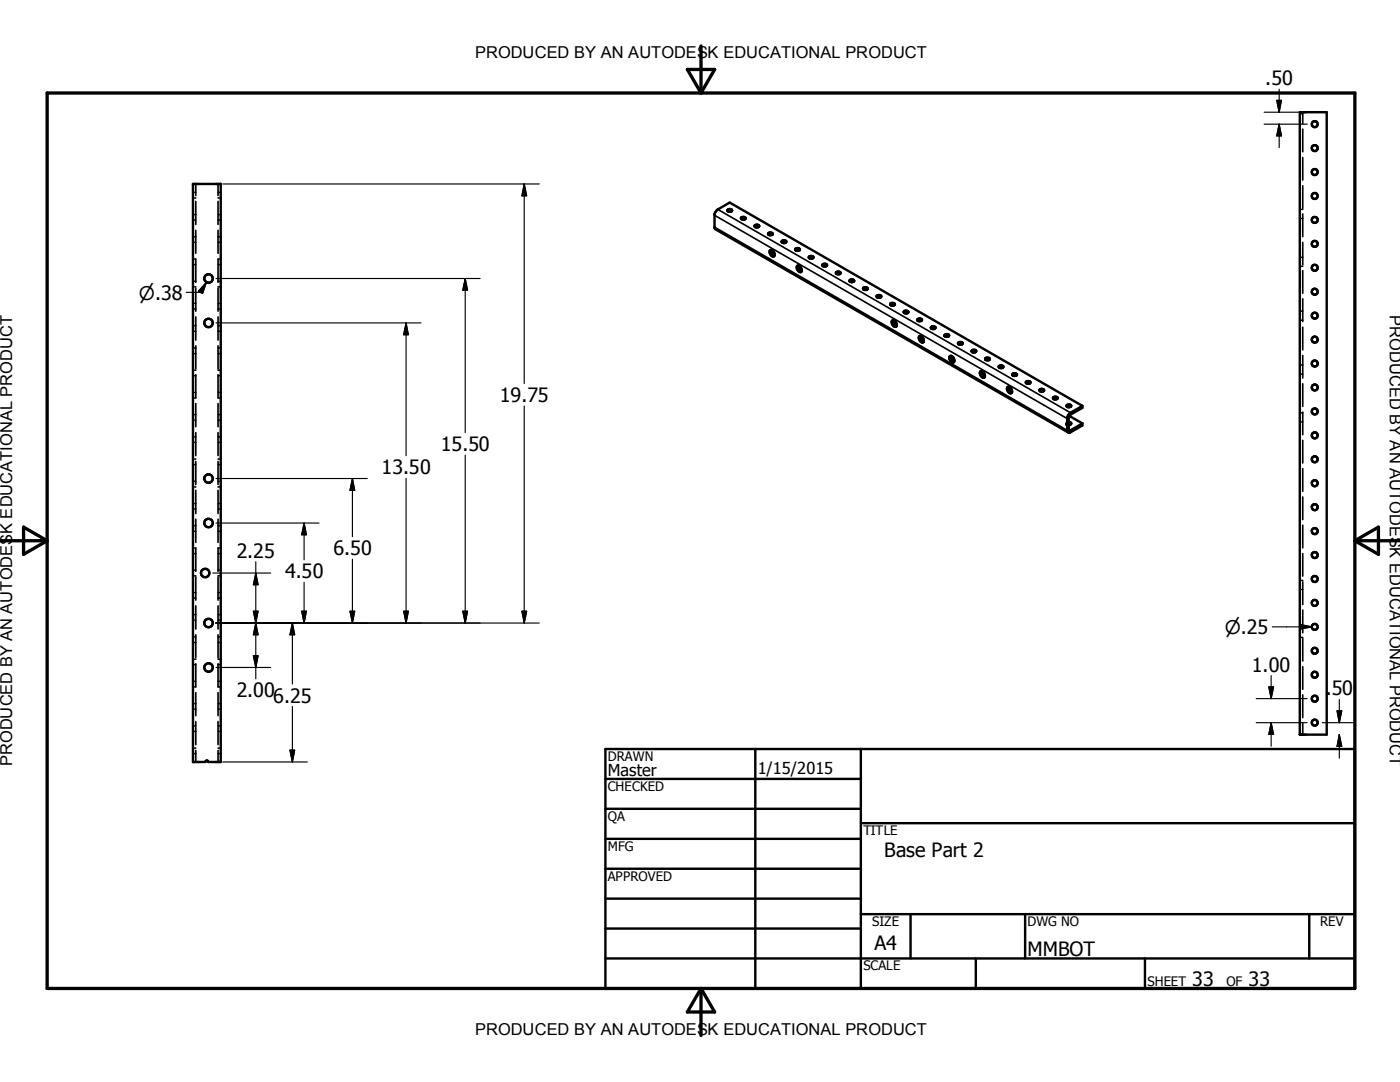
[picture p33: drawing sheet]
<svg xmlns="http://www.w3.org/2000/svg" width="279mm" height="216mm" viewBox="0 0 279 216" stroke-linecap="round" stroke-linejoin="round" font-family="sans-serif">
<defs><g id="words">
<g font-size="3.9">
<text x="252.5" y="17">.50</text>
<text x="99.7" y="80.2">19.75</text>
<text x="76.1" y="94.7">13.50</text>
<text x="88" y="90">15.50</text>
<text x="47.2" y="111.3">2.25</text>
<text x="66.5" y="110.7">6.50</text>
<text x="56.9" y="115.4">4.50</text>
<text x="249.9" y="134">1.00</text>
<text x="47.2" y="139.1">2.00</text>
<text x="54.5" y="140.2">6.25</text>
<text x="264.6" y="138.8">.</text>
<text x="265.8" y="138.8">50</text>
<text x="176.4" y="171">Base Part 2</text>
<text x="174.5" y="189.5">A4</text>
<text x="205.1" y="190.8">MMBOT</text>
<text x="237.9" y="196.7">33</text>
<text x="249.2" y="196.7">33</text>
</g>
<g font-size="3.7">
<text x="27.7" y="59.8">⌀.38</text>
<text x="244.4" y="126.5">⌀.25</text>
</g>
<g font-size="3.3">
<text x="94.8" y="11.6">PRODUCED BY AN AUTODESK EDUCATIONAL PRODUCT</text>
<text x="277.4" y="62.9" transform="rotate(90 277.4 62.9)">PRODUCED BY AN AUTODESK EDUCATIONAL PRODUCT</text>
<text x="2.5" y="152.9" transform="rotate(-90 2.5 152.9)">PRODUCED BY AN AUTODESK EDUCATIONAL PRODUCT</text>
<text x="121.3" y="154.9">Master</text>
<text x="151.2" y="154.4">1/15/2015</text>
<text x="94.8" y="206.6">PRODUCED BY AN AUTODESK EDUCATIONAL PRODUCT</text>
</g>
<g font-size="2.6">
<text x="121.3" y="151.8">DRAWN</text>
<text x="121.3" y="157.8">CHECKED</text>
<text x="121.3" y="163.8">QA</text>
<text x="172.3" y="166.6">TITLE</text>
<text x="121.3" y="169.8">MFG</text>
<text x="121.3" y="175.8">APPROVED</text>
<text x="174.1" y="184.8">SIZE</text>
<text x="205.1" y="184.8">DWG NO</text>
<text x="263.5" y="184.8">REV</text>
<text x="172.3" y="193.6">SCALE</text>
<text x="229" y="196.7">SHEET</text>
<text x="244.8" y="196.7">OF</text>
</g>
</g></defs>
<g fill="none" stroke="#000" stroke-width=".48">
<path d="M38.5 36.7h5.6v115.3h-2.5l-.2-.2h-.3l-.1 .2h-2.5zM259.4 22.4h5.4v124.2h-5.4zM145.3 41.8a.43 .43 0 0 1 .5-.1 .43 .43 0 0 1 .2 .4 .51 .51 0 0 1-.8-.2zM145.3 42.2h.7M147.9 43.4a.47 .47 0 0 1 .5-.2 .47 .47 0 0 1 .4 .5l-.6 .1-.3-.1zM148 43.7h.7M150.6 45a.55 .55 0 0 1 .9 .2 .5 .5 0 0 1-.5 .2 .5 .5 0 0 1-.4-.4zM150.7 45.3l.3-.1 .4 .1M153.3 46.6a.47 .47 0 0 1 .5-.2 .47 .47 0 0 1 .4 .4 .5 .5 0 0 1-.5 .2 .5 .5 0 0 1-.4-.4zM153.4 46.9h.7M153.9 49.9l.2 .1M153.9 49.9l.1 .5"/>
<path d="M153.9 49.9a.63 .63 0 0 0-.3 .6 .63 .63 0 0 0 .4 .6l.4 .1 .2-.2M154 50.3l.1 .1M154 50.4l.3 .4 .3 .2M154.1 50l.1 .2-.2 .2M154.1 49.9l.4 .4 .1 .7M156 48.1a.55 .55 0 0 1 .9 .2 .51 .51 0 0 1-.5 .2 .51 .51 0 0 1-.4-.4zM156.1 48.4h.7M158.7 49.7a.47 .47 0 0 1 .6-.2 .47 .47 0 0 1 .3 .4 .5 .5 0 0 1-.5 .2 .5 .5 0 0 1-.4-.4zM158.8 50h.7M159.1 53a.81 .81 0 0 1 .7 1.3 .87 .87 0 0 1-.7-1.3zM159.3 53l.3 .2-.2 .3M159.4 53a1.01 1.01 0 0 0 .6 1.1"/>
<path d="M159.4 53.4l.1 .1M161.5 51.2a.51 .51 0 0 1 .8 .2l-.2 .2h-.4l-.3-.2zM161.5 51.5h.7M164.1 52.8a.45 .45 0 0 1 .6-.2 .45 .45 0 0 1 .3 .5h-.7zM164.2 53.1h.7M166.9 54.3a.45 .45 0 0 1 .5-.1 .45 .45 0 0 1 .3 .4l-.6 .1-.3-.1zM166.9 54.7h.7M169.6 55.9a.53 .53 0 0 1 .9 .2 .5 .5 0 0 1-.5 .2 .5 .5 0 0 1-.4-.4zM169.7 56.2h.6M172.3 57.5a.47 .47 0 0 1 .5-.2 .47 .47 0 0 1 .3 .4l-.5 .2-.3-.1zM172.4 57.8h.6M175 59a.46 .46 0 0 1 .5-.2 .46 .46 0 0 1 .3 .5 .51 .51 0 0 1-.8-.3z"/>
<path d="M175.1 59.4h.6M177.8 60.5a.47 .47 0 0 1 .5-.1 .47 .47 0 0 1 .2 .5l-.4 .1-.4-.1zM177.8 60.9h.7M178.1 63.9a.81 .81 0 0 1 .7 .5 .81 .81 0 0 1 0 .8 .87 .87 0 0 1-.7-1.3zM178.3 63.9l.3 .3-.1 .2M178.3 63.9a1.01 1.01 0 0 0 .6 1.1M178.3 64.4h.2M178.5 64.4l-.1 .1M180.4 62.2a.55 .55 0 0 1 .9 .1 .51 .51 0 0 1-.5 .2 .51 .51 0 0 1-.4-.3zM180.5 62.5h.7M183.1 63.7a.45 .45 0 0 1 .5-.2 .45 .45 0 0 1 .3 .5 .49 .49 0 0 1-.5 .1 .49 .49 0 0 1-.3-.4zM183.2 64h.7"/>
<path d="M183.7 67.1h.1M183.7 67a1.01 1.01 0 0 0 .7 1.1M183.7 67h-.1a.75 .75 0 0 0-.1 .9 .75 .75 0 0 0 .8 .4l.1-.1M183.8 67.5h.1M183.8 67.1l.2 .3-.2 .2M183.9 67.1l.4 .6 .1 .5M185.9 65.2a.45 .45 0 0 1 .5-.1 .45 .45 0 0 1 .3 .4 .43 .43 0 0 1-.6 .2 .43 .43 0 0 1-.2-.5zM185.9 65.6h.7M188.5 66.8a.53 .53 0 0 1 .9 .2 .49 .49 0 0 1-.5 .3 .49 .49 0 0 1-.4-.5zM188.6 67.2h.7M189.6 71.1a.8 .8 0 0 1 .7 .4 .8 .8 0 0 1 0 .8 .85 .85 0 0 1-.7-1.2zM189.8 71a1.02 1.02 0 0 0 .6 1.1"/>
<path d="M191.3 68.3a.45 .45 0 0 1 .5-.1 .45 .45 0 0 1 .3 .4l-.6 .2-.3-.2zM191.3 68.7h.7M193.9 70a.45 .45 0 0 1 .6-.2 .45 .45 0 0 1 .3 .4 .51 .51 0 0 1-.9-.2zM194 70.3h.7M195.9 74.1a1.07 1.07 0 0 0 .6 1.1M195.9 74.1a1.07 1.07 0 0 1 .6 1.1M195.9 74.1a.51 .51 0 0 0-.4 .4 .51 .51 0 0 0 .2 .5l.4 .3 .4-.1M196.7 71.4a.47 .47 0 0 1 .5-.1 .47 .47 0 0 1 .3 .5l-.3 .1-.5-.1zM196.7 71.8h.7M199.3 73.1a.47 .47 0 0 1 .5-.2 .47 .47 0 0 1 .4 .4 .52 .52 0 0 1-.9-.2zM199.4 73.4h.7M201 77.3a.74 .74 0 0 1 .8 .2 .74 .74 0 0 1 .1 .8 .7 .7 0 0 1-.8-.1 .7 .7 0 0 1-.1-.8z"/>
<path d="M201.3 77.2l.1 .6 .6 .5M202 74.6a.57 .57 0 0 1 1 .2 .5 .5 0 0 1-.6 .2 .5 .5 0 0 1-.4-.4zM202.1 74.9h.7M204.7 76.2a.46 .46 0 0 1 .6-.2 .46 .46 0 0 1 .3 .4 .5 .5 0 0 1-.9-.2zM204.8 76.5h.7M207.5 77.8a.54 .54 0 0 1 .9 .1 .49 .49 0 0 1-.5 .3 .49 .49 0 0 1-.4-.4zM207.6 78.1h.6M210.2 79.3a.45 .45 0 0 1 .5-.2 .45 .45 0 0 1 .3 .5 .43 .43 0 0 1-.5 .2 .43 .43 0 0 1-.3-.5zM210.3 79.6h.6M212.9 80.9a.45 .45 0 0 1 .5-.2 .45 .45 0 0 1 .3 .4 .49 .49 0 0 1-.5 .2 .49 .49 0 0 1-.3-.4zM213 81.2h.6M213 84.5l-.2 .1 .2 .3"/>
<path d="M213.1 84.4l.2 .3M213.2 84.6l.4 .1M213.3 84.7l-.3 .2M213.3 84.2h.2a.27 .27 0 0 1 .3 .3 .27 .27 0 0 1-.3 .3h-.2M213.4 83l2.6 1.5M216 81v.4l-2.5 1.4-.2 .5v1l-.3 .2M216 84.5l-2.5 1.4-.2-.2v-1M216 84.5v.4l-2.6 1.4-.4-.3v-1.1M216 81l-2.5 1.5-.5 .8v1.2M216 81l-70.4-40.6-2.5 1.5-.4 .5-.1 .4v2.6l.2 .3 70.4 40.6M120.8 155.4h51M120.8 149.5h149.6v47.7h-149.6z"/>
<path d="M150.7 149.5v47.7M171.8 149.5v47.7M120.8 161.4h51M120.8 167.4h51M120.8 173.3h51M120.8 179.3h51M171.8 164.3h98.6M120.8 185.3h51M120.8 191.2h149.6M171.8 182.4h98.6M181.7 182.4v8.8M194.7 191.2v6"/>
<path d="M204.6 182.4v8.8M228.5 191.2v6M261.3 182.4v8.8"/>
<circle cx="262.4" cy="24.8" r=".6"/>
<circle cx="262.4" cy="34.3" r=".59"/>
<circle cx="262.4" cy="39.1" r=".59"/>
<circle cx="262.4" cy="29.6" r=".59"/>
<circle cx="41.6" cy="55.6" r=".84"/>
<circle cx="262.4" cy="58.2" r=".6"/>
<circle cx="262.4" cy="53.4" r=".6"/>
<circle cx="262.4" cy="48.6" r=".59"/>
<circle cx="262.4" cy="43.9" r=".59"/>
<circle cx="41.6" cy="64.4" r=".85"/>
<circle cx="262.4" cy="77.3" r=".59"/>
<circle cx="262.4" cy="63" r=".59"/>
<circle cx="262.4" cy="67.8" r=".59"/>
<circle cx="262.4" cy="72.5" r=".59"/>
<circle cx="41.6" cy="95.5" r=".85"/>
<circle cx="262.4" cy="82.1" r=".6"/>
<circle cx="262.4" cy="86.9" r=".6"/>
<circle cx="262.4" cy="96.4" r=".59"/>
<circle cx="262.4" cy="91.6" r=".59"/>
<circle cx="40.9" cy="114.3" r=".84"/>
<circle cx="41.6" cy="104.4" r=".85"/>
<circle cx="262.4" cy="115.5" r=".6"/>
<circle cx="262.4" cy="110.7" r=".59"/>
<circle cx="262.4" cy="101.2" r=".59"/>
<circle cx="262.4" cy="106" r=".59"/>
<circle cx="41.6" cy="133.2" r=".85"/>
<circle cx="41.6" cy="124.3" r=".85"/>
<circle cx="262.4" cy="120.3" r=".6"/>
<circle cx="262.4" cy="139.4" r=".59"/>
<circle cx="262.4" cy="129.9" r=".59"/>
<circle cx="262.4" cy="134.6" r=".59"/>
<circle cx="262.4" cy="125.1" r=".59"/>
<circle cx="262.4" cy="144.2" r=".58"/>
</g>
<g fill="none" stroke="#000" stroke-width=".33">
<path d="M38.5 38.4h.2M38.5 39.5h.2M38.9 38.4h.2M38.9 39.5h.2M39.1 36.7v2.3M43.5 36.7v2.3M43.5 38.4h.2M43.5 39.5h.2M43.9 38.4h.2M43.9 39.5h.2M259.4 22.7h.2M259.8 22.7h.2"/>
<path d="M260 22.4v2.2M260 25.8v4.5M260 31.4v4.5M260 37.1v4.5M38.5 42.8h.2M38.5 43.9h.2M38.5 56.1h.2M38.5 57.2h.2M38.5 51.7h.2M38.5 52.8h.2M38.5 47.2h.2M38.5 48.4h.2"/>
<path d="M38.9 42.8h.2M38.9 43.9h.2M38.9 56.1h.2M38.9 57.2h.2M38.9 51.7h.2M38.9 52.8h.2M38.9 47.2h.2M38.9 48.4h.2M39.1 40.2v4.6M39.1 46v4.5M39.1 51.7v4.6M39.1 57.5v4.6"/>
<path d="M43.5 40.2v4.6M43.5 46v4.5M43.5 51.7v4.6M43.5 57.5v4.6M43.5 42.8h.2M43.5 43.9h.2M43.5 56.1h.2M43.5 57.2h.2M43.5 51.7h.2M43.5 52.8h.2M43.5 47.2h.2M43.5 48.4h.2"/>
<path d="M43.9 42.8h.2M43.9 43.9h.2M43.9 56.1h.2M43.9 57.2h.2M43.9 51.7h.2M43.9 52.8h.2M43.9 47.2h.2M43.9 48.4h.2M142.6 45.3l70.4 40.6M142.6 43l70.4 40.5M143.3 41.8l70.3 40.6M259.4 53.1h.2"/>
<path d="M259.4 51.3h.2M259.4 43.6h.2M259.4 41.8h.2M259.8 53.1h.2M259.8 51.3h.2M259.8 43.6h.2M259.8 41.8h.2M260 42.7v4.5M260 48.4v4.5M260 54v4.5M260 59.6v4.6M38.5 60.5h.2"/>
<path d="M38.5 61.7h.2M38.5 65h.2M38.5 66.1h.2M38.5 78.3h.2M38.5 79.4h.2M38.5 73.9h.2M38.5 75h.2M38.5 69.4h.2M38.5 70.6h.2M38.9 60.5h.2M38.9 61.7h.2M38.9 65h.2"/>
<path d="M38.9 66.1h.2M38.9 78.3h.2M38.9 79.4h.2M38.9 73.9h.2M38.9 75h.2M38.9 69.4h.2M38.9 70.6h.2M39.1 63.2v4.7M39.1 69v4.6M39.1 74.8v4.6M43.5 63.2v4.7M43.5 69v4.6"/>
<path d="M43.5 74.8v4.6M43.5 60.5h.2M43.5 61.7h.2M43.5 65h.2M43.5 66.1h.2M43.5 78.3h.2M43.5 79.4h.2M43.5 73.9h.2M43.5 75h.2M43.5 69.4h.2M43.5 70.6h.2M43.9 60.5h.2"/>
<path d="M43.9 61.7h.2M43.9 65h.2M43.9 66.1h.2M43.9 78.3h.2M43.9 79.4h.2M43.9 73.9h.2M43.9 75h.2M43.9 69.4h.2M43.9 70.6h.2M259.4 74.6h.2M259.4 72.8h.2M259.4 63.9h.2"/>
<path d="M259.4 62.1h.2M259.8 74.6h.2M259.8 72.8h.2M259.8 63.9h.2M259.8 62.1h.2M260 65.3v4.5M260 70.9v4.5M260 76.6v4.5M38.5 96h.2M38.5 97.2h.2M38.5 91.6h.2M38.5 92.7h.2"/>
<path d="M38.5 87.2h.2M38.5 88.3h.2M38.5 82.7h.2M38.5 83.9h.2M38.9 96h.2M38.9 97.2h.2M38.9 91.6h.2M38.9 92.7h.2M38.9 87.2h.2M38.9 88.3h.2M38.9 82.7h.2M38.9 83.9h.2"/>
<path d="M39.1 80.5v4.6M39.1 86.3v4.6M39.1 92.1v4.6M39.1 97.8v4.7M43.5 80.5v4.6M43.5 86.3v4.6M43.5 92.1v4.6M43.5 97.8v4.7M43.5 96h.2M43.5 97.2h.2M43.5 91.6h.2M43.5 92.7h.2"/>
<path d="M43.5 87.2h.2M43.5 88.3h.2M43.5 82.7h.2M43.5 83.9h.2M43.9 96h.2M43.9 97.2h.2M43.9 91.6h.2M43.9 92.7h.2M43.9 87.2h.2M43.9 88.3h.2M43.9 82.7h.2M43.9 83.9h.2"/>
<path d="M213.3 85.7l.3 .2M259.4 84.2h.2M259.4 82.4h.2M259.8 84.2h.2M259.8 82.4h.2M260 82.2v4.5M260 87.9v4.5M260 93.5v4.5M260 99.2v4.5M38.5 118.2h.2M38.5 119.3h.2M38.5 113.8h.2"/>
<path d="M38.5 114.9h.2M38.5 109.3h.2M38.5 110.5h.2M38.5 104.9h.2M38.5 106h.2M38.5 100.5h.2M38.5 101.6h.2M38.9 109.3l.2 .1v4.6M38.9 118.2h.2M38.9 119.3h.2M38.9 113.8h.2M38.9 114.9h.2"/>
<path d="M38.9 110.5h.2M38.9 104.9h.2M38.9 106h.2M38.9 100.5h.2M38.9 101.6h.2M39.1 103.6v4.6M39.1 115.1v4.7M43.5 103.6v4.6M43.5 115.1v4.7M43.5 118.2h.2M43.5 119.3h.2M43.5 113.8h.2"/>
<path d="M43.5 114.9h.2M43.5 110.5h.2M43.5 104.9h.2M43.5 106h.2M43.5 100.5h.2M43.5 101.6h.2M43.7 109.3l-.2 .1v4.6M43.9 118.2h.2M43.9 119.3h.2M43.9 113.8h.2M43.9 114.9h.2M43.9 109.3h.2"/>
<path d="M43.9 110.5h.2M43.9 104.9h.2M43.9 106h.2M43.9 100.5h.2M43.9 101.6h.2M259.4 117.6h.2M259.4 115.8h.2M259.8 117.6h.2M259.8 115.8h.2M260 104.8v4.5M260 110.5v4.5M260 116.1v4.5"/>
<path d="M38.5 136h.2M38.5 137.1h.2M38.5 131.5h.2M38.5 132.6h.2M38.5 127.1h.2M38.5 128.2h.2M38.5 122.6h.2M38.5 123.8h.2M38.9 136h.2M38.9 131.5h.2M38.9 132.6h.2M38.9 127.1h.2"/>
<path d="M38.9 128.2h.2M38.9 122.6h.2M38.9 123.8h.2M39.1 120.9v4.6M39.1 126.7v4.6M39.1 132.4v4.6l-.2 .1M39.1 138.2v4.6M43.5 120.9v4.6M43.5 126.7v4.6M43.5 132.4v4.6l.2 .1M43.5 138.2v4.6M43.5 136h.2"/>
<path d="M43.5 131.5h.2M43.5 132.6h.2M43.5 127.1h.2M43.5 128.2h.2M43.5 122.6h.2M43.5 123.8h.2M43.9 136h.2M43.9 137.1h.2M43.9 131.5h.2M43.9 132.6h.2M43.9 127.1h.2M43.9 128.2h.2"/>
<path d="M43.9 122.6h.2M43.9 123.8h.2M259.4 127.2h.2M259.4 125.4h.2M259.8 127.2h.2M259.8 125.4h.2M260 121.7v4.6M260 127.4v4.5M260 133v4.6M260 138.7v4.5M38.5 149.3h.2M38.5 150.4h.2"/>
<path d="M38.5 144.8h.2M38.5 146h.2M38.5 140.4h.2M38.5 141.5h.2M38.9 149.3h.2M38.9 150.4h.2M38.9 144.8h.2M38.9 146h.2M38.9 140.4h.2M38.9 141.5h.2M39.1 144v4.6M39.1 149.7v2.3"/>
<path d="M43.5 144v4.6M43.5 149.7v2.3M43.5 149.3h.2M43.5 150.4h.2M43.5 144.8h.2M43.5 146h.2M43.5 140.4h.2M43.5 141.5h.2M43.9 149.3h.2M43.9 150.4h.2M43.9 144.8h.2M43.9 146h.2"/>
<path d="M43.9 140.4h.2M43.9 141.5h.2M260 144.3v2.3"/>
</g>
<g fill="#000">
<circle cx="259.4" cy="22.4" r=".24"/>
<circle cx="259.4" cy="146.6" r=".24"/>
</g>
<path d="M9.4 18.6h261v178.6h-261zM137.2 13.9h5.4l-2.7 4.7zM139.9 9.2v9.4M0 107.9h9.4M4.7 105.2l4.7 2.7-4.7 2.7zM270.4 107.9h9M270.4 107.9l4.7-2.7v5.4zM139.9 197.2v9.4M139.9 197.2l2.7 4.7h-5.4z" fill="none" stroke="#000" stroke-width=".66"/>
<g fill="none" stroke="#000" stroke-width=".23">
<path d="M255.3 17.8v4.6M44.5 36.7h63.1M104.6 36.7v39.8M104.6 36.7l.5 2.4h-.9zM252.3 22.4h6.8M252.3 24.8h8.6M254.8 20h.9l-.4 2.4zM255.3 24.8v4.7M255.3 24.8l.4 2.3h-.9zM37.2 58.3h2.8M40 58.3h.1M41.2 56.3l-1.2 2"/>
<path d="M41.2 56.3l-.8 2.3-.8-.5zM43.1 55.6h52.7M92.8 55.6v30.7M92.8 55.6l.5 2.3h-.9zM43.1 64.4h40.9M81 64.4v26.5M81 64.4l.5 2.4h-.9zM43.1 95.5h30.2M70.3 95.5v11.6M70.3 95.5l.5 2.3h-1zM81 95.4v28.9M92.8 90.8v33.5"/>
<path d="M104.6 81v43.3M42.4 114.3h11.6M43.1 104.4h20.6M51 112.1v23.3M51 114.3l.5 2.4h-.9zM60.7 104.4v7.3M60.7 116.2v8.1M60.7 104.4l.5 2.3h-1zM70.3 111.6v12.7M43.1 133.2h10.9M43.1 124.3h64.5M50.6 130.8h.9l-.5 2.4z"/>
<path d="M50.6 122h.9l-.5 2.3zM51 124.3l.5 2.4h-.9zM58.4 124.3l.4 2.4h-.9zM58.4 124.3v12.2M60.2 122h1l-.5 2.3zM69.8 122h1l-.5 2.3zM80.6 122h.9l-.5 2.3zM92.4 122h.9l-.5 2.3zM104.2 122h.9l-.5 2.3zM250.7 139.4h10.2M253.2 137.1h1l-.5 2.3zM253.7 134.8v4.6"/>
<path d="M253.9 125.1h7.9M259.4 124.6l2.4 .5-2.4 .4zM267.3 139.6v4.6M44.5 152h16.8M57.9 149.7h.9l-.4 2.3zM58.4 141v11M250.7 144.2h10.2M253.7 144.2v4.7M253.7 144.2l.5 2.3h-1zM263.9 144.2h6.4M266.8 141.8h1l-.5 2.4zM267.3 146.6v4.7"/>
<path d="M267.3 146.6l.5 2.3h-1z"/>
</g>
<g fill="#000" stroke="#000" stroke-width=".23">
<path d="M104.6 36.7l.5 2.4h-.9zM254.8 20h.9l-.4 2.4zM255.3 24.8l.4 2.3h-.9zM41.2 56.3l-.8 2.3-.8-.5zM92.8 55.6l.5 2.3h-.9zM81 64.4l.5 2.4h-.9zM70.3 95.5l.5 2.3h-1zM51 114.3l.5 2.4h-.9zM60.7 104.4l.5 2.3h-1zM50.6 130.8h.9l-.5 2.4zM50.6 122h.9l-.5 2.3zM51 124.3l.5 2.4h-.9z"/>
<path d="M58.4 124.3l.4 2.4h-.9zM60.2 122h1l-.5 2.3zM69.8 122h1l-.5 2.3zM80.6 122h.9l-.5 2.3zM92.4 122h.9l-.5 2.3zM104.2 122h.9l-.5 2.3zM253.2 137.1h1l-.5 2.3zM259.4 124.6l2.4 .5-2.4 .4zM57.9 149.7h.9l-.4 2.3zM253.7 144.2l.5 2.3h-1zM266.8 141.8h1l-.5 2.4zM267.3 146.6l.5 2.3h-1z"/>
</g>
<use href="#words"/>
</svg>
